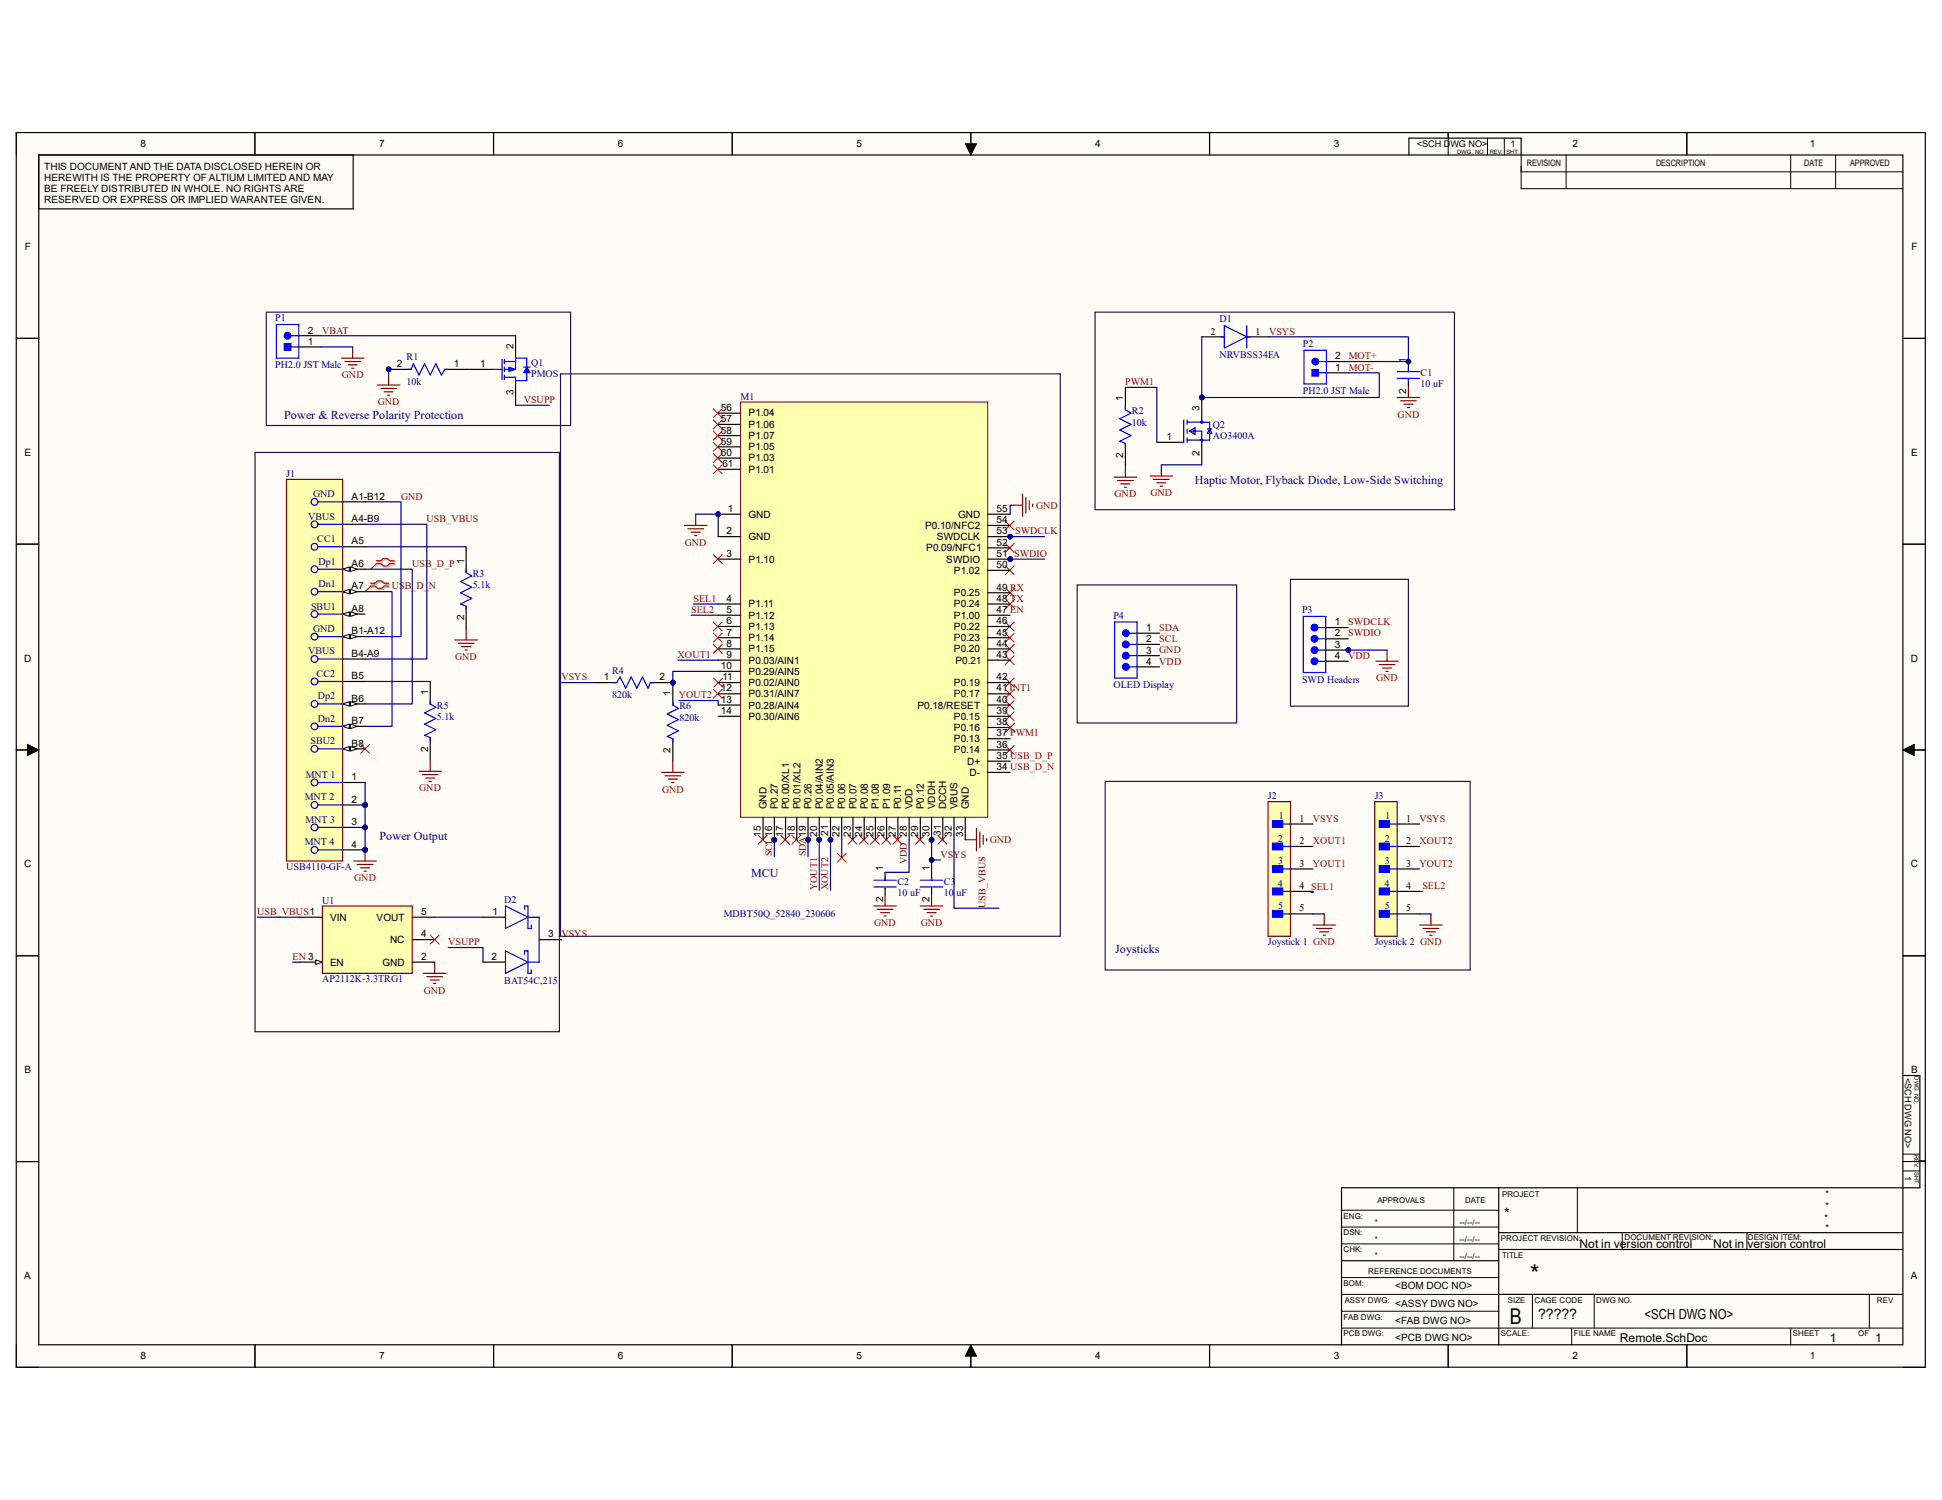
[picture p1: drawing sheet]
<svg xmlns="http://www.w3.org/2000/svg" width="279mm" height="216mm" viewBox="0 0 279 216" stroke-linecap="round" stroke-linejoin="round" font-family="sans-serif">
<defs><g id="words">
<text font-size="3.5" x="220.1" y="184.6">*</text>
<text font-size="3.1" x="217.2" y="190.5">B</text>
<g font-size="2">
<text x="216.4" y="175.3">*</text>
<text x="221.3" y="189.9">?????</text>
<text x="236.6" y="189.9">&lt;SCH DWG NO&gt;</text>
</g>
<g font-size="1.7" fill="#000080">
<text x="40.9" y="60.4">Power &amp; Reverse Polarity Protection</text>
<text x="171.9" y="69.7">Haptic Motor, Flyback Diode, Low-Side Switching</text>
<text x="54.6" y="120.9">Power Output</text>
<text x="108.1" y="126.3">MCU</text>
<text x="160.4" y="137.1">Joysticks</text>
</g>
<g font-size="1.7">
<text x="227.2" y="179.6">Not in version control</text>
<text x="246.5" y="179.6">Not in version control</text>
<text x="233" y="193.2">Remote.SchDoc</text>
<text x="263.3" y="193.2">1</text>
<text x="269.8" y="193.2">1</text>
</g>
<g font-size="1.4">
<text x="20.2" y="21.2">8</text>
<text x="54.6" y="21.2">7</text>
<text x="88.9" y="21.2">6</text>
<text x="123.2" y="21.2">5</text>
<text x="157.6" y="21.2">4</text>
<text x="191.9" y="21.2">3</text>
<text x="226.2" y="21.2">2</text>
<text x="260.4" y="21.2">1</text>
<text x="6.3" y="24.4">THIS DOCUMENT AND THE DATA DISCLOSED HEREIN OR</text>
<text x="6.3" y="26">HEREWITH IS THE PROPERTY OF ALTIUM LIMITED AND MAY</text>
<text x="6.3" y="27.6">BE FREELY DISTRIBUTED IN WHOLE. NO RIGHTS ARE</text>
<text x="6.3" y="29.3">RESERVED OR EXPRESS OR IMPLIED WARANTEE GIVEN.</text>
<text x="3.6" y="36">F</text>
<text x="275" y="36">F</text>
<text x="44.3" y="48">2</text>
<text x="44.3" y="49.6">1</text>
<text x="57.1" y="52.8">2</text>
<text x="65.3" y="52.8">1</text>
<text x="69.1" y="52.8">1</text>
<text x="73.9" y="50.2" transform="rotate(-90 73.9 50.2)">2</text>
<text x="174.2" y="48.2">2</text>
<text x="180.6" y="48.2">1</text>
<text x="192.1" y="51.7">2</text>
<text x="192.1" y="53.3">1</text>
<text x="202.3" y="52.2" transform="rotate(-90 202.3 52.2)">1</text>
<text x="73.9" y="56.8" transform="rotate(-90 73.9 56.8)">3</text>
<text x="103.7" y="59.1">56</text>
<text x="107.7" y="59.9">P1.04</text>
<text x="161.6" y="57.7" transform="rotate(-90 161.6 57.7)">1</text>
<text x="172.6" y="59.1" transform="rotate(-90 172.6 59.1)">3</text>
<text x="202.3" y="56.6" transform="rotate(-90 202.3 56.6)">2</text>
<text x="3.5" y="65.6">E</text>
<text x="103.7" y="65.6">60</text>
<text x="103.7" y="64">59</text>
<text x="103.7" y="62.4">58</text>
<text x="103.7" y="60.7">57</text>
<text x="107.7" y="64.8">P1.05</text>
<text x="107.7" y="63.2">P1.07</text>
<text x="107.7" y="61.6">P1.06</text>
<text x="161.6" y="65.9" transform="rotate(-90 161.6 65.9)">2</text>
<text x="167.8" y="63.4">1</text>
<text x="172.6" y="65.7" transform="rotate(-90 172.6 65.7)">2</text>
<text x="275" y="65.6">E</text>
<text x="50.6" y="71.9">A1-B12</text>
<text x="103.9" y="67.2">61</text>
<text x="107.7" y="66.4">P1.03</text>
<text x="107.7" y="68">P1.01</text>
<text x="50.6" y="75.1">A4-B9</text>
<text x="104.5" y="76.9">2</text>
<text x="104.7" y="73.7">1</text>
<text x="107.7" y="74.5">GND</text>
<text x="107.7" y="77.7">GND</text>
<text x="133.1" y="76.1">P0.10/NFC2</text>
<text x="134.8" y="77.7">SWDCLK</text>
<text x="137.8" y="74.5">GND</text>
<text x="143.4" y="76.9">53</text>
<text x="143.4" y="73.7">55</text>
<text x="143.4" y="75.3">54</text>
<text x="50.6" y="78.4">A5</text>
<text x="50.6" y="81.6">A6</text>
<text x="66.8" y="81.1" transform="rotate(-90 66.8 81.1)">1</text>
<text x="104.5" y="80.1">3</text>
<text x="107.7" y="81">P1.10</text>
<text x="133.3" y="79.3">P0.09/NFC1</text>
<text x="136.1" y="81">SWDIO</text>
<text x="137.2" y="82.6">P1.02</text>
<text x="143.4" y="81.8">50</text>
<text x="143.4" y="80.1">51 SWDIO</text>
<text x="143.4" y="78.5">52</text>
<text x="50.6" y="84.8">A7</text>
<text x="50.6" y="88.1">A8</text>
<text x="66.8" y="89.3" transform="rotate(-90 66.8 89.3)">2</text>
<text x="104.5" y="89.8">6</text>
<text x="104.5" y="88.2">5</text>
<text x="104.5" y="86.6">4</text>
<text x="107.7" y="89">P1.12</text>
<text x="107.7" y="87.4">P1.11</text>
<text x="137.2" y="87.4">P0.24</text>
<text x="137.2" y="89">P1.00</text>
<text x="137.2" y="85.8">P0.25</text>
<text x="143.4" y="86.6">48 TX</text>
<text x="143.4" y="88.2">47 EN</text>
<text x="143.4" y="85">49 RX</text>
<text x="143.4" y="89.8">46</text>
<text x="3.5" y="95.2">D</text>
<text x="50.6" y="91.3">B1-A12</text>
<text x="50.6" y="94.5">B4-A9</text>
<text x="104.5" y="93.1">8</text>
<text x="104.5" y="94.7">9</text>
<text x="104.5" y="91.5">7</text>
<text x="107.7" y="93.9">P1.15</text>
<text x="107.7" y="90.7">P1.13</text>
<text x="107.7" y="95.5">P0.03/AIN1</text>
<text x="107.7" y="92.3">P1.14</text>
<text x="137.2" y="92.3">P0.23</text>
<text x="137.2" y="90.7">P0.22</text>
<text x="137.2" y="93.9">P0.20</text>
<text x="137.5" y="95.5">P0.21</text>
<text x="143.4" y="91.5">45</text>
<text x="143.4" y="94.7">43</text>
<text x="143.4" y="93.1">44</text>
<text x="164.9" y="95.7">4</text>
<text x="164.9" y="94.1">3</text>
<text x="164.9" y="92.5">2</text>
<text x="164.9" y="90.8">1</text>
<text x="192" y="94.9">4</text>
<text x="192" y="93.3">3</text>
<text x="192" y="91.6">2</text>
<text x="192" y="90">1</text>
<text x="274.9" y="95.2">D</text>
<text x="50.6" y="97.7">B5</text>
<text x="50.6" y="101">B6</text>
<text x="61.6" y="100" transform="rotate(-90 61.6 100)">1</text>
<text x="86.9" y="97.9">1</text>
<text x="94.9" y="97.9">2</text>
<text x="96.5" y="100.2" transform="rotate(-90 96.5 100.2)">1</text>
<text x="103.7" y="99.5">12</text>
<text x="103.7" y="101.2">13</text>
<text x="103.7" y="96.3">10</text>
<text x="103.9" y="97.9">11</text>
<text x="107.7" y="100.4">P0.31/AIN7</text>
<text x="107.7" y="102">P0.28/AIN4</text>
<text x="107.7" y="97.1">P0.29/AIN5</text>
<text x="107.7" y="98.7">P0.02/AIN0</text>
<text x="132" y="102">P0.18/RESET</text>
<text x="137.2" y="100.4">P0.17</text>
<text x="137.2" y="98.7">P0.19</text>
<text x="143.4" y="99.5">41 INT1</text>
<text x="143.4" y="101.2">40</text>
<text x="143.4" y="97.9">42</text>
<text x="50.6" y="104.2">B7</text>
<text x="50.6" y="107.5">B8</text>
<text x="103.7" y="102.8">14</text>
<text x="107.7" y="103.6">P0.30/AIN6</text>
<text x="137.2" y="105.2">P0.16</text>
<text x="137.2" y="106.8">P0.13</text>
<text x="137.2" y="103.6">P0.15</text>
<text x="143.4" y="104.4">38</text>
<text x="143.4" y="107.6">36</text>
<text x="143.4" y="106">37 PWM1</text>
<text x="143.4" y="102.8">39</text>
<text x="50.6" y="112.3">1</text>
<text x="61.6" y="108.2" transform="rotate(-90 61.6 108.2)">2</text>
<text x="96.5" y="108.3" transform="rotate(-90 96.5 108.3)">2</text>
<text x="137.2" y="108.4">P0.14</text>
<text x="139.1" y="110.1">D+</text>
<text x="139.5" y="111.7">D-</text>
<text x="143.4" y="110.9">34 USB_D_N</text>
<text x="143.4" y="109.2">35 USB_D_P</text>
<text x="50.6" y="115.5">2</text>
<text x="50.6" y="118.8">3</text>
<text x="110.3" y="116.5" transform="rotate(-90 110.3 116.5)">GND</text>
<text x="111.9" y="116.5" transform="rotate(-90 111.9 116.5)">P0.27</text>
<text x="113.5" y="116.5" transform="rotate(-90 113.5 116.5)">P0.00/XL1</text>
<text x="115.1" y="116.5" transform="rotate(-90 115.1 116.5)">P0.01/XL2</text>
<text x="116.8" y="116.5" transform="rotate(-90 116.8 116.5)">P0.26</text>
<text x="118.4" y="116.5" transform="rotate(-90 118.4 116.5)">P0.04/AIN2</text>
<text x="120" y="116.5" transform="rotate(-90 120 116.5)">P0.05/AIN3</text>
<text x="121.6" y="116.5" transform="rotate(-90 121.6 116.5)">P0.06</text>
<text x="123.2" y="116.5" transform="rotate(-90 123.2 116.5)">P0.07</text>
<text x="124.8" y="116.5" transform="rotate(-90 124.8 116.5)">P0.08</text>
<text x="126.5" y="116.5" transform="rotate(-90 126.5 116.5)">P1.08</text>
<text x="128.1" y="116.5" transform="rotate(-90 128.1 116.5)">P1.09</text>
<text x="129.7" y="116.5" transform="rotate(-90 129.7 116.5)">P0.11</text>
<text x="131.3" y="116.5" transform="rotate(-90 131.3 116.5)">VDD</text>
<text x="132.9" y="116.5" transform="rotate(-90 132.9 116.5)">P0.12</text>
<text x="134.5" y="116.5" transform="rotate(-90 134.5 116.5)">VDDH</text>
<text x="136.1" y="116.5" transform="rotate(-90 136.1 116.5)">DCCH</text>
<text x="137.8" y="116.5" transform="rotate(-90 137.8 116.5)">VBUS</text>
<text x="139.4" y="116.5" transform="rotate(-90 139.4 116.5)">GND</text>
<text x="186.9" y="118.3">1</text>
<text x="202.3" y="118.3">1</text>
<text x="3.5" y="124.8">C</text>
<text x="50.6" y="122">4</text>
<text x="109.5" y="120.5" transform="rotate(-90 109.5 120.5)">15</text>
<text x="112.7" y="120.5" transform="rotate(-90 112.7 120.5)">17</text>
<text x="114.3" y="120.5" transform="rotate(-90 114.3 120.5)">18</text>
<text x="117.6" y="120.5" transform="rotate(-90 117.6 120.5)">20</text>
<text x="119.2" y="120.3" transform="rotate(-90 119.2 120.3)">21</text>
<text x="120.8" y="120.5" transform="rotate(-90 120.8 120.5)">22</text>
<text x="122.4" y="120.5" transform="rotate(-90 122.4 120.5)">23</text>
<text x="124" y="120.5" transform="rotate(-90 124 120.5)">24</text>
<text x="125.6" y="120.5" transform="rotate(-90 125.6 120.5)">25</text>
<text x="127" y="125.4" transform="rotate(-90 127 125.4)">1</text>
<text x="127.3" y="120.5" transform="rotate(-90 127.3 120.5)">26</text>
<text x="128.9" y="120.5" transform="rotate(-90 128.9 120.5)">27</text>
<text x="132.1" y="120.5" transform="rotate(-90 132.1 120.5)">29</text>
<text x="133.7" y="125.4" transform="rotate(-90 133.7 125.4)">1</text>
<text x="133.7" y="120.5" transform="rotate(-90 133.7 120.5)">30</text>
<text x="135.3" y="120.3" transform="rotate(-90 135.3 120.3)">31</text>
<text x="137" y="120.5" transform="rotate(-90 137 120.5)">32</text>
<text x="138.6" y="120.5" transform="rotate(-90 138.6 120.5)">33</text>
<text x="186.9" y="121.5">2</text>
<text x="186.9" y="124.8">3</text>
<text x="202.3" y="121.5">2</text>
<text x="202.3" y="124.8">3</text>
<text x="274.9" y="124.8">C</text>
<text x="60.6" y="131.7">5</text>
<text x="70.9" y="131.7">1</text>
<text x="127" y="129.8" transform="rotate(-90 127 129.8)">2</text>
<text x="133.7" y="129.8" transform="rotate(-90 133.7 129.8)">2</text>
<text x="186.9" y="128">4 SEL1</text>
<text x="186.9" y="131.2">5</text>
<text x="202.3" y="128">4</text>
<text x="202.3" y="131.2">5</text>
<text x="47.5" y="132.5">VIN</text>
<text x="54.2" y="132.5">VOUT</text>
<text x="56.1" y="135.7">NC</text>
<text x="60.6" y="134.9">4</text>
<text x="78.9" y="134.9">3</text>
<text x="47.5" y="139">EN</text>
<text x="55" y="139">GND</text>
<text x="60.6" y="138.2">2</text>
<text x="70.7" y="138.2">2</text>
<text x="3.5" y="154.5">B</text>
<text x="275" y="154.5">B</text>
<text x="3.5" y="184.1">A</text>
<text x="200.7" y="185.5">&lt;BOM DOC NO&gt;</text>
<text x="274.9" y="184.1">A</text>
<text x="200.7" y="190.5">&lt;FAB DWG NO&gt;</text>
<text x="200.7" y="188.1">&lt;ASSY DWG NO&gt;</text>
<text x="20.2" y="195.7">8</text>
<text x="54.6" y="195.7">7</text>
<text x="88.9" y="195.7">6</text>
<text x="123.2" y="195.7">5</text>
<text x="157.6" y="195.7">4</text>
<text x="191.9" y="195.7">3</text>
<text x="200.7" y="193">&lt;PCB DWG NO&gt;</text>
<text x="226.2" y="195.7">2</text>
<text x="260.4" y="195.7">1</text>
</g>
<g font-size="1.4" fill="#000080">
<text x="39.6" y="46.2">P1</text>
<text x="175.5" y="46.4">D1</text>
<text x="39.6" y="53">PH2.0 JST Male</text>
<text x="58.5" y="51.9">R1</text>
<text x="76.4" y="52.7">Q1</text>
<text x="175.5" y="51.6">NRVBSS34FA</text>
<text x="187.5" y="50">P2</text>
<text x="58.5" y="55.4">10k</text>
<text x="76.4" y="54.3">PMOS</text>
<text x="106.6" y="57.5">M1</text>
<text x="162.9" y="59.6">R2</text>
<text x="187.5" y="56.7">PH2.0 JST Male</text>
<text x="204.4" y="54.1">C1</text>
<text x="204.4" y="55.8">10 uF</text>
<text x="162.9" y="61.3">10k</text>
<text x="174.5" y="61.6">Q2</text>
<text x="174.5" y="63.2">AO3400A</text>
<text x="41.2" y="68.7">J1</text>
<text x="45" y="71.6">GND</text>
<text x="44.3" y="74.8">VBUS</text>
<text x="45.6" y="78.1">CC1</text>
<text x="45.8" y="81.3">Dp1</text>
<text x="68" y="83.1">R3</text>
<text x="44.7" y="87.8">SBU1</text>
<text x="45.8" y="84.5">Dn1</text>
<text x="68" y="84.7">5.1k</text>
<text x="160.2" y="89">P4</text>
<text x="187.3" y="88.2">P3</text>
<text x="44.3" y="94.2">VBUS</text>
<text x="45" y="91">GND</text>
<text x="45.6" y="97.5">CC2</text>
<text x="45.7" y="100.7">Dp2</text>
<text x="62.9" y="102">R5</text>
<text x="88.1" y="96.9">R4</text>
<text x="88.1" y="100.5">820k</text>
<text x="160.2" y="99.1">OLED Display</text>
<text x="187.3" y="98.3">SWD Headers</text>
<text x="44.7" y="107.1">SBU2</text>
<text x="45.7" y="103.9">Dn2</text>
<text x="62.9" y="103.6">5.1k</text>
<text x="97.7" y="102.1">R6</text>
<text x="97.7" y="103.7">820k</text>
<text x="44" y="112">MNT 1</text>
<text x="43.9" y="115.2">MNT 2</text>
<text x="43.9" y="118.4">MNT 3</text>
<text x="182.4" y="115.1">J2</text>
<text x="184" y="117.9">1</text>
<text x="197.8" y="115.1">J3</text>
<text x="199.3" y="117.9">1</text>
<text x="41.2" y="125.2">USB4110-GF-A</text>
<text x="43.9" y="121.7">MNT 4</text>
<text x="183.9" y="121.2">2</text>
<text x="183.9" y="124.4">3</text>
<text x="199.2" y="121.2">2</text>
<text x="199.3" y="124.4">3</text>
<text x="46.4" y="130.1">U1</text>
<text x="72.6" y="129.9">D2</text>
<text x="104.1" y="132">MDBT50Q_52840_230606</text>
<text x="129.1" y="127.3">C2</text>
<text x="129.1" y="128.9">10 uF</text>
<text x="135.8" y="127.3">C3</text>
<text x="135.8" y="128.9">10 uF</text>
<text x="183.9" y="127.6">4</text>
<text x="183.9" y="130.9">5</text>
<text x="199.2" y="127.6">4</text>
<text x="199.2" y="130.9">5</text>
<text x="182.4" y="136.1">Joystick 1 GND</text>
<text x="197.8" y="136.1">Joystick 2 GND</text>
<text x="46.4" y="141.4">AP2112K-3.3TRG1</text>
<text x="72.6" y="141.6">BAT54C,215</text>
</g>
<g font-size="1.4" fill="#800000">
<text x="46.4" y="48">VBAT</text>
<text x="182.6" y="48.2">VSYS</text>
<text x="194.1" y="51.7">MOT+</text>
<text x="194.1" y="53.3">MOT-</text>
<text x="49.2" y="54.4">GND</text>
<text x="54.4" y="58.3">GND</text>
<text x="75.4" y="58">VSUPP</text>
<text x="161.9" y="55.4">PWM1</text>
<text x="201.1" y="60.1">GND</text>
<text x="57.7" y="71.9">GND</text>
<text x="160.4" y="71.6">GND</text>
<text x="165.5" y="71.4">GND</text>
<text x="61.4" y="75.1">USB_VBUS</text>
<text x="146" y="76.9">SWDCLK</text>
<text x="149.1" y="73.2">GND</text>
<text x="59.3" y="81.6">USB_D_P</text>
<text x="98.5" y="78.5">GND</text>
<text x="56.4" y="84.8">USB_D_N</text>
<text x="99.4" y="88.2">SEL2</text>
<text x="99.8" y="86.6">SEL1</text>
<text x="65.5" y="95">GND</text>
<text x="97.5" y="94.7">XOUT1</text>
<text x="166.8" y="90.8">SDA</text>
<text x="166.8" y="92.4">SCL</text>
<text x="166.8" y="94">GND</text>
<text x="166.8" y="95.7">VDD</text>
<text x="194" y="90">SWDCLK</text>
<text x="194" y="91.6">SWDIO</text>
<text x="194" y="94.9">VDD</text>
<text x="80.8" y="97.9">VSYS</text>
<text x="97.7" y="100.5">YOUT2</text>
<text x="198" y="98.1">GND</text>
<text x="60.3" y="113.9">GND</text>
<text x="95.2" y="114.1">GND</text>
<text x="188.9" y="118.3">VSYS</text>
<text x="204.2" y="118.3">VSYS</text>
<text x="111.1" y="123.3" transform="rotate(-90 111.1 123.3)">SCL16</text>
<text x="116" y="123.3" transform="rotate(-90 116 123.3)">SDA19</text>
<text x="130.5" y="124.4" transform="rotate(-90 130.5 124.4)">VDD 28</text>
<text x="135.3" y="123.4">VSYS</text>
<text x="142.4" y="121.4">GND</text>
<text x="188.9" y="121.5">XOUT1</text>
<text x="188.9" y="124.8">YOUT1</text>
<text x="204.2" y="121.5">XOUT2</text>
<text x="204.2" y="124.8">YOUT2</text>
<text x="37" y="131.7">USB_VBUS1</text>
<text x="51" y="126.8">GND</text>
<text x="117.6" y="128.1" transform="rotate(-90 117.6 128.1)">YOUT1</text>
<text x="119.2" y="128.1" transform="rotate(-90 119.2 128.1)">XOUT2</text>
<text x="141.8" y="130.7" transform="rotate(-90 141.8 130.7)">USB_VBUS</text>
<text x="204.6" y="128">SEL2</text>
<text x="64.5" y="136.1">VSUPP</text>
<text x="80.8" y="134.9">VSYS</text>
<text x="125.8" y="133.3">GND</text>
<text x="132.5" y="133.3">GND</text>
<text x="42.1" y="138.1">EN 3</text>
<text x="61" y="143">GND</text>
</g>
<g font-size="1.3">
<text x="203.8" y="21.2">&lt;SCH DWG NO&gt;</text>
<text x="217.3" y="21.2">1</text>
<text x="219.7" y="24">REVISION</text>
<text x="238.3" y="24">DESCRIPTION</text>
<text x="259.6" y="24">DATE</text>
<text x="266.2" y="24">APPROVED</text>
<text x="274.1" y="155.1" transform="rotate(90 274.1 155.1)">&lt;SCH DWG NO&gt;</text>
<text x="262.6" y="172.3">*</text>
<text x="262.6" y="174">*</text>
<text x="274.1" y="169.2" transform="rotate(90 274.1 169.2)">1</text>
<text x="262.5" y="175.7">*</text>
<text x="262.6" y="177.1">*</text>
</g>
<g font-size="1.1">
<text x="198.2" y="173.1">APPROVALS</text>
<text x="210.8" y="173.1">DATE</text>
<text x="216.1" y="172.3">PROJECT</text>
<text x="193.3" y="175.4">ENG:</text>
<text x="193.3" y="177.8">DSN:</text>
<text x="197.8" y="176.4">*</text>
<text x="197.8" y="178.8">*</text>
<text x="210" y="176.4">--/--/--</text>
<text x="210" y="178.8">--/--/--</text>
<text x="215.9" y="178.6">PROJECT REVISION:</text>
<text x="233.7" y="178.5">DOCUMENT REVISION:</text>
<text x="251.5" y="178.5">DESIGN ITEM:</text>
<text x="193.3" y="180.3">CHK:</text>
<text x="193.3" y="185.1">BOM:</text>
<text x="196.8" y="183.3">REFERENCE DOCUMENTS</text>
<text x="197.8" y="181.1">*</text>
<text x="210" y="181.2">--/--/--</text>
<text x="216.1" y="181.1">TITLE</text>
<text x="193.3" y="189.9">FAB DWG:</text>
<text x="193.5" y="187.5">ASSY DWG:</text>
<text x="216.9" y="187.5">SIZE</text>
<text x="220.8" y="187.5">CAGE CODE</text>
<text x="229.7" y="187.5">DWG NO.</text>
<text x="270" y="187.5">REV</text>
<text x="193.3" y="192.4">PCB DWG:</text>
<text x="215.9" y="192.4">SCALE:</text>
<text x="226.4" y="192.4">FILE NAME</text>
<text x="257.9" y="192.4">SHEET</text>
<text x="267.3" y="192.4">OF</text>
</g>
<g font-size=".8">
<text x="209.6" y="22.1">DWG. NO.</text>
<text x="214.3" y="22.1">REV. SHT.</text>
<text x="275.4" y="154.9" transform="rotate(90 275.4 154.9)">DWG. NO.</text>
<text x="275.4" y="166.3" transform="rotate(90 275.4 166.3)">REV. SHT.</text>
</g>
</g></defs>
<g fill="#fffcf8">
<path d="M2.3 19.1h274.7v177.7h-274.7z" fill-rule="evenodd"/>
<path d="M5.6 22.3h268.2v171.3h-268.2z" fill-rule="evenodd"/>
</g>
<g fill="none" stroke="#000" stroke-width=".14">
<path d="M2.3 19.1v3.2M36.7 19.1v3.2M71 19.1v3.2M105.3 19.1v3.2M139.7 19.1v3.2M174 19.1v3.2M208.4 19.1v3.2M214 19.9v2.4M216.4 19.9v2.4M242.7 19.1v3.2M138.9 20.7h1.6l-.8 1.6zM218.9 22.3v4.9h54.9"/>
<path d="M218.9 24.7h54.9M225.3 22.3v4.9M257.6 22.3v4.9M264.1 22.3v4.9M2.3 48.7h3.3M273.8 48.7h3.2M2.3 78.3h3.3M273.8 78.3h3.2M2.3 107.9h3.3M4 107.1l1.6 .8-1.6 .8zM273.8 107.9l1.6-.8v1.7zM273.8 107.9h3.2"/>
<path d="M2.3 137.6h3.3M273.8 137.6h3.2M2.3 167.2h3.3M193 176.6h22.6M193 174.2h22.6M193 179h22.6M209.2 171v10.5M226.9 171v6.4M233.4 177.4v2.4M251.3 177.4v2.4M273.8 167.2h3.2M273.8 168.5h2.4"/>
<path d="M273.8 166.1h2.4M2.3 193.6v3.2h3.3M36.7 193.6v3.2M71 193.6v3.2M105.3 193.6v3.2M139.7 193.6l.8 1.6h-1.6zM139.7 193.6v3.2M174 193.6v3.2M193 191.2h80.8M193 186.3h22.6M193 183.9h22.6M193 188.7h22.6"/>
<path d="M208.4 193.6v3.2M220.5 186.3v4.9M226.1 191.2v2.4M229.4 186.3v4.9M242.7 193.6v3.2M257.6 191.2v2.4M268.9 186.3v4.9M273.8 196.8h3.2"/>
</g>
<g fill="none" stroke="#000" stroke-width=".17">
<path d="M2.3 19.1h274.7v177.7h-274.7zM36.7 19.1v3.2M71 19.1v3.2M105.3 19.1v3.2M139.7 19.1v3.2M174 19.1v3.2M208.4 19.1v.8M242.7 19.1v3.2M5.6 22.3h268.2v171.3h-268.2zM50.8 22.3v7.8h-45.2M202.7 22.3v-2.4h16.2v2.4M2.3 48.7h3.3"/>
<path d="M273.8 48.7h3.2M2.3 78.3h3.3M273.8 78.3h3.2M2.3 107.9h3.3M273.8 107.9h3.2M2.3 137.6h3.3M273.8 137.6h3.2M273.8 154.8h2.4v16.2h-83.2v22.6M2.3 167.2h3.3M215.6 177.4h58.2M215.6 171v22.6M215.6 179.8h58.2"/>
<path d="M276.2 167.1h.8M36.7 193.6v3.2M71 193.6v3.2M105.3 193.6v3.2M139.7 193.6v3.2M174 193.6v3.2M193 181.5h22.6M208.4 193.6v3.2M215.6 186.3h58.2M242.7 193.6v3.2"/>
</g>
<path d="M138.9 20.7h1.6l-.8 1.6zM4 107.1l1.6 .8-1.6 .8zM273.8 107.9l1.6-.8v1.7zM139.7 193.6l.8 1.6h-1.6z" fill="#000"/>
<path d="M182.4 115.4h3.3v19.4h-3.3z" fill-rule="evenodd" fill="#ffffb0"/>
<path d="M182.4 115.4h3.3v19.4h-3.3z" fill="none" stroke="#800000" stroke-width=".17"/>
<path d="M183.1 118.1h1.4v1h-1.4z" fill-rule="evenodd" fill="#00f"/>
<path d="M183.1 118.1h1.4v1h-1.4zM184.5 118.6h1.2" fill="none" stroke="#00f" stroke-width=".17"/>
<path d="M183.1 121.4h1.4v.9h-1.4z" fill-rule="evenodd" fill="#00f"/>
<path d="M183.1 121.4h1.4v.9h-1.4zM184.5 121.8h1.2" fill="none" stroke="#00f" stroke-width=".17"/>
<path d="M183.1 124.6h1.4v1h-1.4z" fill-rule="evenodd" fill="#00f"/>
<path d="M183.1 124.6h1.4v1h-1.4zM184.5 125.1h1.2" fill="none" stroke="#00f" stroke-width=".17"/>
<path d="M183.1 127.8h1.4v1h-1.4z" fill-rule="evenodd" fill="#00f"/>
<path d="M183.1 127.8h1.4v1h-1.4zM184.5 128.3h1.2" fill="none" stroke="#00f" stroke-width=".17"/>
<path d="M183.1 131.1h1.4v.9h-1.4z" fill-rule="evenodd" fill="#00f"/>
<path d="M125.7 126.7h3.3M125.7 127.7h3.3M127.3 126.2v.5M127.3 127.8v.2M132.4 126.7h3.2M132.4 127.7h3.2M134 126.2v.5M134 127.8v.2M183.1 131.1h1.4v.9h-1.4zM184.5 131.5h1.2" fill="none" stroke="#00f" stroke-width=".17"/>
<path d="M185.7 118.6h3.2M127.3 125.6v1.1M127.3 127.8v1M134 125.6v1.1M134 127.8v1M185.7 121.8h3.2M185.7 125.1h3.2M185.7 128.3h3.2M185.7 131.5h3.2" fill="none" stroke="#000" stroke-width=".17"/>
<g fill="none" stroke="#800000" stroke-width=".17">
<path d="M98.5 75.6h3.2M99 76.1h2.2M99.4 76.6h1.3M99.9 77.1h.4M100.1 74v1.6M140.5 119.3v3.2M141 119.7v2.3M125.7 130.4h3.3M126.2 130.9h2.3M126.7 131.4h1.3M127.2 131.9h.3M127.3 128.8v1.6"/>
<path d="M132.4 130.4h3.2M132.9 130.9h2.3M133.4 131.4h1.3M133.9 131.9h.3M134 128.8v1.6M138.9 120.9h1.6M141.5 120.2v1.3M141.9 120.7v.3"/>
</g>
<circle cx="96.8" cy="98.2" r=".33" fill="#000080"/>
<circle cx="96.8" cy="98.2" r=".33" fill="none" stroke="#000080" stroke-width=".14"/>
<path d="M96.8 98.3v3.2" fill="none" stroke="#000" stroke-width=".17"/>
<circle cx="96.8" cy="98.2" r=".33" fill="#000080"/>
<circle cx="96.8" cy="98.2" r=".33" fill="none" stroke="#000080" stroke-width=".14"/>
<path d="M96.8 106.3v3.3" fill="none" stroke="#000" stroke-width=".17"/>
<path d="M96.8 101v.5l.8 .5-1.6 .8 1.6 .8-1.6 .8 1.6 .8-1.6 .8 .8 .3v.5" fill="none" stroke="#00f" stroke-width=".17"/>
<circle cx="96.8" cy="98.2" r=".33" fill="#000080"/>
<circle cx="96.8" cy="98.2" r=".33" fill="none" stroke="#000080" stroke-width=".14"/>
<path d="M85.5 98.3h3.2M93.6 98.3h3.2" fill="none" stroke="#000" stroke-width=".17"/>
<circle cx="96.8" cy="98.2" r=".33" fill="#000080"/>
<circle cx="96.8" cy="98.2" r=".33" fill="none" stroke="#000080" stroke-width=".14"/>
<path d="M88.2 98.3h.5l.5-.9 .8 1.7 .8-1.7 .8 1.7 .8-1.7 .8 1.7 .4-.8h.4" fill="none" stroke="#00f" stroke-width=".17"/>
<path d="M95.2 111.2h3.2M95.7 111.7h2.2M96.1 112.1h1.3M96.6 112.6h.4M96.8 109.6v1.6" fill="none" stroke="#800000" stroke-width=".17"/>
<g fill="none" stroke="#f00" stroke-width=".14">
<path d="M102.6 58.8l1.3 1.3M103.9 58.8l-1.3 1.3M102.6 60.4l1.3 1.3M102.6 63.7l1.3 1.3M102.6 62.1l1.3 1.2M102.6 65.3l1.3 1.3M102.6 66.9l1.3 1.3M102.6 79.8l1.3 1.3M103.9 60.4l-1.3 1.3M103.9 63.7l-1.3 1.3M103.9 62.1l-1.3 1.2M103.9 65.3l-1.3 1.3"/>
<path d="M103.9 66.9l-1.3 1.3M103.9 79.8l-1.3 1.3M144.6 78.2l1.3 1.3M144.6 75l1.3 1.3M145.9 78.2l-1.3 1.3M145.9 75l-1.3 1.3M102.6 89.5l1.3 1.3M102.6 91.1l1.3 1.3M102.6 92.8l1.3 1.2M102.6 99.2l1.3 1.3M103.9 89.5l-1.3 1.3M103.9 91.1l-1.3 1.3"/>
<path d="M103.9 92.8l-1.3 1.2M103.9 99.2l-1.3 1.3M144.6 81.4l1.3 1.3M145.9 81.4l-1.3 1.3M144.6 100.8l1.3 1.3M145.9 100.8l-1.3 1.3M109.1 120.2l1.3 1.3M110.4 120.2l-1.3 1.3M112.3 120.2l1.3 1.3M113.6 120.2l-1.3 1.3M113.9 120.2l1.3 1.3M115.2 120.2l-1.3 1.3"/>
<path d="M122 120.2l1.3 1.3M123.3 120.2l-1.3 1.3M123.6 120.2l1.3 1.3M124.9 120.2l-1.3 1.3M125.2 120.2l1.3 1.3M126.5 120.2l-1.3 1.3M126.9 120.2l1.2 1.3M128.1 120.2l-1.2 1.3M128.5 120.2l1.3 1.3M129.8 120.2l-1.3 1.3M131.7 120.2l1.3 1.3M133 120.2l-1.3 1.3"/>
<path d="M134.9 120.2l1.3 1.3M136.2 120.2l-1.3 1.3"/>
</g>
<circle cx="41.4" cy="48.3" r=".48" fill="#00f"/>
<g fill="none" stroke="#00f" stroke-width=".17">
<path d="M41.9 48.3h1.1M41.9 49.9h1.1"/>
<circle cx="41.4" cy="48.3" r=".48"/>
</g>
<path d="M43 48.3h3.2M43 49.9h3.2" fill="none" stroke="#000" stroke-width=".17"/>
<path d="M40.9 49.5h1v.9h-1z" fill-rule="evenodd" fill="#00f"/>
<path d="M40.9 49.5h1v.9h-1z" fill="none" stroke="#00f" stroke-width=".14"/>
<path d="M39.8 46.7h3.2v4.9h-3.2zM70.9 53.2h1.3M72.2 51.7v2.9M72.6 54.3h1.6M72.6 52h1.6M72.6 51.7v.7M72.6 52.8v.7M72.6 54v.6M74.2 51.6v1.6h-1.6" fill="none" stroke="#00f" stroke-width=".17"/>
<path d="M67.7 53.2h3.2M74.2 48.3v3.3M74.2 54.8v3.2" fill="none" stroke="#000" stroke-width=".17"/>
<path d="M73.2 52.8l1 .4-1 .3z" fill="#00f"/>
<path d="M73.2 52.8l1 .4-1 .3z" fill="none" stroke="#00f" stroke-width=".14"/>
<path d="M74.2 51.6h1.6v1.2M75.3 52.8h1M75.8 53.7v1.1h-1.6v-.5" fill="none" stroke="#00f" stroke-width=".17"/>
<path d="M75.8 52.8l.5 .9h-1z" fill="#00f"/>
<path d="M75.8 52.8l.5 .9h-1z" fill="none" stroke="#00f" stroke-width=".14"/>
<path d="M49.1 51.6h3.3M49.6 52h2.3M50.1 52.5h1.3M50.6 53h.3M50.7 49.9v1.7M54.3 55.4h3.2M54.8 55.9h2.2M55.3 56.4h1.3M55.8 56.9h.3M55.9 53.8v1.6" fill="none" stroke="#800000" stroke-width=".17"/>
<path d="M38.3 44.9h43.8v16.3h-43.8z" fill="none" stroke="#20124d" stroke-width=".17"/>
<circle cx="55.9" cy="53.2" r=".33" fill="#000080"/>
<circle cx="55.9" cy="53.2" r=".33" fill="none" stroke="#000080" stroke-width=".14"/>
<path d="M55.9 53.2h3.3M64 53.2h3.2" fill="none" stroke="#000" stroke-width=".17"/>
<circle cx="55.9" cy="53.2" r=".33" fill="#000080"/>
<circle cx="55.9" cy="53.2" r=".33" fill="none" stroke="#000080" stroke-width=".14"/>
<path d="M58.7 53.2h.5l.3-.8 .8 1.6 .8-1.6 .8 1.6 .8-1.6 .8 1.6 .5-.8h.5" fill="none" stroke="#00f" stroke-width=".17"/>
<path d="M198 95.2h3.2M198.4 95.7h2.3M198.9 96.1h1.3M199.4 96.6h.3M199.6 93.6v1.6M188.9 133.1h3.2M189.4 133.6h2.2M189.9 134.1h1.3M190.4 134.6h.3M190.5 131.5v1.6" fill="none" stroke="#800000" stroke-width=".17"/>
<path d="M185.7 83.4h16.9v18.2h-16.9z" fill="none" stroke="#20124d" stroke-width=".17"/>
<path d="M197.8 115.4h3.2v19.4h-3.2z" fill-rule="evenodd" fill="#ffffb0"/>
<path d="M197.8 115.4h3.2v19.4h-3.2z" fill="none" stroke="#800000" stroke-width=".17"/>
<path d="M198.4 118.1h1.5v1h-1.5z" fill-rule="evenodd" fill="#00f"/>
<path d="M198.4 118.1h1.5v1h-1.5zM199.9 118.6h1.1" fill="none" stroke="#00f" stroke-width=".17"/>
<path d="M198.4 121.4h1.5v.9h-1.5z" fill-rule="evenodd" fill="#00f"/>
<path d="M198.4 121.4h1.5v.9h-1.5zM199.9 121.8h1.1" fill="none" stroke="#00f" stroke-width=".17"/>
<path d="M198.4 124.6h1.5v1h-1.5z" fill-rule="evenodd" fill="#00f"/>
<path d="M198.4 124.6h1.5v1h-1.5zM199.9 125.1h1.1" fill="none" stroke="#00f" stroke-width=".17"/>
<path d="M198.4 127.8h1.5v1h-1.5z" fill-rule="evenodd" fill="#00f"/>
<path d="M198.4 127.8h1.5v1h-1.5zM199.9 128.3h1.1" fill="none" stroke="#00f" stroke-width=".17"/>
<path d="M198.4 131.1h1.5v.9h-1.5z" fill-rule="evenodd" fill="#00f"/>
<path d="M198.4 131.1h1.5v.9h-1.5zM199.9 131.5h1.1" fill="none" stroke="#00f" stroke-width=".17"/>
<path d="M201 118.6h3.2M201 121.8h3.2M201 125.1h3.2M201 128.3h3.2M201 131.5h3.2" fill="none" stroke="#000" stroke-width=".17"/>
<path d="M204.2 133.1h3.3M204.7 133.6h2.3M205.2 134.1h1.3M205.7 134.6h.3M205.9 131.5v1.6" fill="none" stroke="#800000" stroke-width=".17"/>
<circle cx="172.9" cy="57.2" r=".33" fill="#000080"/>
<circle cx="172.9" cy="57.2" r=".33" fill="none" stroke="#000080" stroke-width=".14"/>
<g fill="none" stroke="#00f" stroke-width=".17">
<path d="M170.3 60.4v3.3h-.6M170.8 60.4v.7M170.8 61.7v.7M170.8 63v.7M171.1 62.1l.8-.5v.9zM171.3 62.1h1.6v1.6M171.8 61.9v.5M172.9 60.8h1.1v2.6l-3.2-.1M172.9 60.4v.4h-2.1M173.7 61.7h.7M174 61.7l.4 .7h-.7z"/>
<circle cx="172.9" cy="63.3" r=".16"/>
<circle cx="172.9" cy="60.8" r=".16"/>
</g>
<path d="M172.9 57.2v3.2M166.4 63.7h3.3M172.9 63.7v3.2" fill="none" stroke="#000" stroke-width=".17"/>
<circle cx="172.9" cy="57.2" r=".33" fill="#000080"/>
<circle cx="172.9" cy="57.2" r=".33" fill="none" stroke="#000080" stroke-width=".14"/>
<circle cx="189.2" cy="52" r=".48" fill="#00f"/>
<g fill="none" stroke="#00f" stroke-width=".17">
<path d="M189.7 52h1.1M189.7 53.7h1.1"/>
<circle cx="189.2" cy="52" r=".48"/>
</g>
<path d="M190.8 52h3.3M190.8 53.7h3.3" fill="none" stroke="#000" stroke-width=".17"/>
<path d="M188.7 53.2h1v.9h-1z" fill-rule="evenodd" fill="#00f"/>
<path d="M188.7 53.2h1v.9h-1z" fill="none" stroke="#00f" stroke-width=".14"/>
<path d="M161.9 58.5v.5l.8 .5-1.6 .8 1.6 .8-1.6 .8 1.6 .8-1.6 .8 .8 .3v.5M175.7 48.5h.4M176.1 46.9l3.3 1.6-3.3 1.6zM179.4 46.9v3.2M179.4 48.5h.5M187.6 50.4h3.2v4.9h-3.2zM201 53.5h3.2M201 54.5h3.2M202.6 53v.5M202.6 54.6v.2" fill="none" stroke="#00f" stroke-width=".17"/>
<g fill="none" stroke="#800000" stroke-width=".17">
<path d="M201 57.2h3.2M201.5 57.7h2.3M202 58.2h1.3M202.5 58.7h.3M202.6 55.6v1.6M160.3 68.7h3.2M160.8 69.2h2.2M161.3 69.6h1.3M161.8 70.1h.3M161.9 67.1v1.6M165.5 68.5h3.2M166 69h2.2"/>
<path d="M166.4 69.5h1.3M166.9 70h.3M167.1 66.9v1.6"/>
</g>
<path d="M161.9 55.8v3.2M172.9 48.5h3.2M179.4 48.5h3.2M202.6 52.4v1.1M202.6 54.6v1M161.9 63.8v3.3" fill="none" stroke="#000" stroke-width=".17"/>
<path d="M157.6 44.9h51.7v28.5h-51.7z" fill="none" stroke="#20124d" stroke-width=".17"/>
<path d="M53.3 84.4l-.8 .8M54.1 81.1l-.8 .8M51.9 107.1l1.3 1.3M53.2 107.1l-1.3 1.3" fill="none" stroke="#f00" stroke-width=".14"/>
<path d="M53.5 84.1h.6l.4-.3h.6l.3 .3h.7M53.5 84.5h.6l.4 .3h.6l.3-.3h.7M54.3 80.9h.6l.4-.3h.6l.3 .3h.7M54.3 81.3h.6l.4 .3h.6l.3-.3h.7" fill="none" stroke="#d0a19e" stroke-width=".17"/>
<path d="M53.5 84.5l-1 .7M54.3 81.3l-1 .6" fill="none" stroke="#d0a19e" stroke-width=".14"/>
<path d="M53.3 83.9h.7l.3-.3h.6l.4 .3h.6M53.3 84.4h.7l.3 .3h.6l.4-.3h.6M54.1 80.7h.7l.3-.3h.7l.3 .3h.6M54.1 81.1h.7l.3 .3h.7l.3-.3h.6" fill="none" stroke="#f00" stroke-width=".17"/>
<path d="M46.4 130.4h12.9v9.7h-12.9z" fill-rule="evenodd" fill="#ffffb0"/>
<path d="M46.4 130.4h12.9v9.7h-12.9z" fill="none" stroke="#800000" stroke-width=".17"/>
<path d="M43.2 132h3.2M43.2 138.5h3.2" fill="none" stroke="#000" stroke-width=".17"/>
<path d="M45.4 138.2l1 .3-1 .3z" fill="#f8fcff"/>
<path d="M45.4 138.2l1 .3-1 .3z" fill="none" stroke="#000" stroke-width=".14"/>
<path d="M59.3 135.2h3.2M59.3 132h3.2M59.3 138.5h3.2M69.5 132h3.2M69.5 138.5h3.2M77.6 135.2h3.2" fill="none" stroke="#000" stroke-width=".17"/>
<path d="M72.7 130.4l3.3 1.6-3.3 1.6zM72.7 136.9l3.3 1.6-3.3 1.6zM75.5 130.9v-.5h.5v3.2h.4v-.5M75.5 137.4v-.5h.5v3.2h.4v-.5M76 132h1.6v6.5h-1.6" fill="none" stroke="#00f" stroke-width=".17"/>
<circle cx="52.5" cy="115.9" r=".33" fill="#000080"/>
<circle cx="52.5" cy="115.9" r=".33" fill="none" stroke="#000080" stroke-width=".14"/>
<circle cx="52.5" cy="119.1" r=".33" fill="#000080"/>
<circle cx="52.5" cy="119.1" r=".33" fill="none" stroke="#000080" stroke-width=".14"/>
<circle cx="52.5" cy="122.3" r=".33" fill="#000080"/>
<circle cx="52.5" cy="122.3" r=".33" fill="none" stroke="#000080" stroke-width=".14"/>
<path d="M41.2 69h8.1v54.9h-8.1z" fill-rule="evenodd" fill="#ffffb0"/>
<path d="M41.2 69h8.1v54.9h-8.1z" fill="none" stroke="#800000" stroke-width=".17"/>
<g fill="none" stroke="#00f" stroke-width=".17">
<path d="M45.7 72.2h3.6M45.7 75.5h3.6M45.7 78.7h3.6M45.7 81.9h3.6M45.7 85.2h3.6M45.7 88.4h3.6M45.7 91.6h3.6M45.7 94.9h3.6M45.7 98.1h3.6M45.7 112.6h3.6M45.7 115.9h3.6M45.7 119.1h3.6"/>
<path d="M45.7 101.3h3.6M45.7 104.5h3.6M45.7 107.8h3.6M45.7 122.3h3.6"/>
<circle cx="45.3" cy="75.5" r=".48"/>
<circle cx="45.3" cy="72.2" r=".48"/>
<circle cx="45.3" cy="78.7" r=".48"/>
<circle cx="45.3" cy="88.4" r=".48"/>
<circle cx="45.3" cy="81.9" r=".48"/>
<circle cx="45.3" cy="85.2" r=".48"/>
<circle cx="45.3" cy="98.1" r=".48"/>
<circle cx="45.3" cy="91.6" r=".48"/>
<circle cx="45.3" cy="94.9" r=".48"/>
<circle cx="45.3" cy="119.1" r=".48"/>
<circle cx="45.3" cy="112.6" r=".48"/>
<circle cx="45.3" cy="115.9" r=".48"/>
<circle cx="45.3" cy="101.3" r=".48"/>
<circle cx="45.3" cy="104.5" r=".48"/>
<circle cx="45.3" cy="107.8" r=".48"/>
<circle cx="45.3" cy="122.3" r=".48"/>
</g>
<path d="M49.3 112.6h3.2M49.3 115.9h3.2" fill="none" stroke="#000" stroke-width=".17"/>
<circle cx="52.5" cy="115.9" r=".33" fill="#000080"/>
<circle cx="52.5" cy="115.9" r=".33" fill="none" stroke="#000080" stroke-width=".14"/>
<path d="M49.3 119.1h3.2" fill="none" stroke="#000" stroke-width=".17"/>
<circle cx="52.5" cy="119.1" r=".33" fill="#000080"/>
<circle cx="52.5" cy="119.1" r=".33" fill="none" stroke="#000080" stroke-width=".14"/>
<path d="M49.3 122.3h3.2" fill="none" stroke="#000" stroke-width=".17"/>
<circle cx="52.5" cy="122.3" r=".33" fill="#000080"/>
<circle cx="52.5" cy="122.3" r=".33" fill="none" stroke="#000080" stroke-width=".14"/>
<path d="M49.3 72.2h3.2M49.3 75.5h3.2M49.3 78.7h3.2M49.3 81.9h3.2" fill="none" stroke="#000" stroke-width=".17"/>
<path d="M49.3 81.9l1-.3v.7z" fill="#f8fcff"/>
<path d="M49.3 81.9l1-.3v.7z" fill="none" stroke="#000" stroke-width=".14"/>
<path d="M50.4 81.6l1 .3-1 .4z" fill="#f8fcff"/>
<path d="M50.4 81.6l1 .3-1 .4z" fill="none" stroke="#000" stroke-width=".14"/>
<path d="M49.3 85.2h3.2" fill="none" stroke="#000" stroke-width=".17"/>
<path d="M49.3 85.2l1-.4v.7z" fill="#f8fcff"/>
<path d="M49.3 85.2l1-.4v.7z" fill="none" stroke="#000" stroke-width=".14"/>
<path d="M50.4 84.8l1 .4-1 .3z" fill="#f8fcff"/>
<path d="M50.4 84.8l1 .4-1 .3z" fill="none" stroke="#000" stroke-width=".14"/>
<path d="M49.3 88.4h3.2" fill="none" stroke="#000" stroke-width=".17"/>
<path d="M49.3 88.4l1-.3v.6z" fill="#f8fcff"/>
<path d="M49.3 88.4l1-.3v.6z" fill="none" stroke="#000" stroke-width=".14"/>
<path d="M50.4 88.1l1 .3-1 .3z" fill="#f8fcff"/>
<path d="M50.4 88.1l1 .3-1 .3z" fill="none" stroke="#000" stroke-width=".14"/>
<path d="M49.3 91.6h3.2" fill="none" stroke="#000" stroke-width=".17"/>
<path d="M49.3 91.6l1-.3v.6z" fill="#f8fcff"/>
<path d="M49.3 91.6l1-.3v.6z" fill="none" stroke="#000" stroke-width=".14"/>
<path d="M50.4 91.3l1 .3-1 .3z" fill="#f8fcff"/>
<path d="M50.4 91.3l1 .3-1 .3z" fill="none" stroke="#000" stroke-width=".14"/>
<path d="M49.3 94.9h3.2M49.3 98.1h3.2M49.3 101.3h3.2" fill="none" stroke="#000" stroke-width=".17"/>
<path d="M49.3 101.3l1-.3v.6z" fill="#f8fcff"/>
<path d="M49.3 101.3l1-.3v.6z" fill="none" stroke="#000" stroke-width=".14"/>
<path d="M50.4 101l1 .3-1 .3z" fill="#f8fcff"/>
<path d="M50.4 101l1 .3-1 .3z" fill="none" stroke="#000" stroke-width=".14"/>
<path d="M49.3 104.5h3.2" fill="none" stroke="#000" stroke-width=".17"/>
<path d="M49.3 104.5l1-.3v.7z" fill="#f8fcff"/>
<path d="M49.3 104.5l1-.3v.7z" fill="none" stroke="#000" stroke-width=".14"/>
<path d="M50.4 104.2l1 .3-1 .4z" fill="#f8fcff"/>
<path d="M50.4 104.2l1 .3-1 .4z" fill="none" stroke="#000" stroke-width=".14"/>
<path d="M49.3 107.8h3.2" fill="none" stroke="#000" stroke-width=".17"/>
<path d="M49.3 107.8l1-.3v.6z" fill="#f8fcff"/>
<path d="M49.3 107.8l1-.3v.6z" fill="none" stroke="#000" stroke-width=".14"/>
<path d="M50.4 107.5l1 .3-1 .3z" fill="#f8fcff"/>
<path d="M50.4 107.5l1 .3-1 .3z" fill="none" stroke="#000" stroke-width=".14"/>
<path d="M67.1 79.2v3.2M61.9 98.1v3.2M67.1 87.3v3.2M61.9 106.2v3.2" fill="none" stroke="#000" stroke-width=".17"/>
<path d="M67.1 81.9v.5l.8 .5-1.6 .8 1.6 .8-1.6 .8 1.6 .8-1.6 .8 .8 .4v.4M61.9 100.8v.5l.8 .5-1.6 .8 1.6 .8-1.6 .8 1.6 .8-1.6 .8 .8 .4v.4" fill="none" stroke="#00f" stroke-width=".17"/>
<g fill="none" stroke="#800000" stroke-width=".17">
<path d="M65.5 92.1h3.2M65.9 92.6h2.3M66.4 93.1h1.3M66.9 93.6h.3M67.1 90.5v1.6M60.3 111h3.2M60.8 111.5h2.2M61.3 112h1.2M61.7 112.5h.4M61.9 109.4v1.6M50.9 123.9h3.2M51.4 124.4h2.3"/>
<path d="M51.9 124.9h1.3M52.4 125.4h.3M52.5 122.3v1.6"/>
</g>
<circle cx="52.5" cy="122.3" r=".33" fill="#000080"/>
<circle cx="52.5" cy="122.3" r=".33" fill="none" stroke="#000080" stroke-width=".14"/>
<path d="M145.5 72.7h1.6M147.1 71.1v3.2M147.6 71.6v2.3M148.1 72.1v1.3M148.6 72.6v.3M62.5 138.5v1.6M60.9 140.1h3.3M61.4 140.6h2.3M61.9 141.1h1.3M62.4 141.6h.3" fill="none" stroke="#800000" stroke-width=".17"/>
<g fill="none" stroke="#f00" stroke-width=".14">
<path d="M102.7 97.6l1.3 1.3M104 97.6l-1.3 1.3M144.6 89.5l1.3 1.3M144.6 91.1l1.3 1.3M144.6 92.8l1.3 1.2M144.6 94.4l1.3 1.3M144.6 97.6l1.3 1.3M144.6 99.2l1.3 1.3M144.7 84.7l1.3 1.3M144.7 86.3l1.3 1.3M145.9 89.5l-1.3 1.3M145.9 91.1l-1.3 1.3"/>
<path d="M145.9 92.8l-1.3 1.2M145.9 94.4l-1.3 1.3M145.9 97.6l-1.3 1.3M145.9 99.2l-1.3 1.3M146 84.7l-1.3 1.3M146 86.3l-1.3 1.3M144.6 102.4l1.3 1.3M144.6 107.3l1.3 1.3M144.7 104.1l1.3 1.3M145.9 102.4l-1.3 1.3M145.9 107.3l-1.3 1.3M146 104.1l-1.3 1.3"/>
<path d="M61.9 134.6l1.3 1.3M63.2 134.6l-1.3 1.3M120.5 122.8l1.2 1.3M121.7 122.8l-1.2 1.3"/>
</g>
<path d="M80.6 53.8h71.9v81h-71.9zM36.7 65.1h43.8v83.4h-43.8zM155 84.2h22.9v19.9h-22.9zM159 112.5h52.5v27.1h-52.5z" fill="none" stroke="#20124d" stroke-width=".17"/>
<path d="M163.6 96h3.2M163.6 94.4h3.2" fill="none" stroke="#000" stroke-width=".17"/>
<path d="M162.5 94.4h1.1" fill="none" stroke="#00f" stroke-width=".17"/>
<circle cx="162" cy="94.4" r=".48" fill="#00f"/>
<g fill="none" stroke="#00f" stroke-width=".17">
<path d="M162.5 96h1.1"/>
<circle cx="162" cy="94.4" r=".48"/>
</g>
<circle cx="162" cy="96" r=".48" fill="#00f"/>
<g fill="none" stroke="#00f" stroke-width=".17">
<path d="M162.5 91.1h1.1"/>
<circle cx="162" cy="96" r=".48"/>
</g>
<path d="M163.6 92.8h3.2M163.6 91.1h3.2" fill="none" stroke="#000" stroke-width=".17"/>
<circle cx="162" cy="91.1" r=".48" fill="#00f"/>
<g fill="none" stroke="#00f" stroke-width=".17">
<path d="M162.5 92.8h1.1"/>
<circle cx="162" cy="91.1" r=".48"/>
</g>
<circle cx="162" cy="92.8" r=".48" fill="#00f"/>
<g fill="none" stroke="#00f" stroke-width=".17">
<path d="M160.4 89.5h3.2v8.1h-3.2z"/>
<circle cx="162" cy="92.8" r=".48"/>
</g>
<circle cx="194" cy="93.6" r=".33" fill="#000080"/>
<circle cx="194" cy="93.6" r=".33" fill="none" stroke="#000080" stroke-width=".14"/>
<path d="M190.7 95.2h3.3M190.7 93.6h3.3" fill="none" stroke="#000" stroke-width=".17"/>
<circle cx="194" cy="93.6" r=".33" fill="#000080"/>
<circle cx="194" cy="93.6" r=".33" fill="none" stroke="#000080" stroke-width=".14"/>
<path d="M189.6 93.6h1.1" fill="none" stroke="#00f" stroke-width=".17"/>
<circle cx="189.1" cy="93.6" r=".48" fill="#00f"/>
<g fill="none" stroke="#00f" stroke-width=".17">
<path d="M189.6 95.2h1.1"/>
<circle cx="189.1" cy="93.6" r=".48"/>
</g>
<circle cx="189.1" cy="95.2" r=".48" fill="#00f"/>
<g fill="none" stroke="#00f" stroke-width=".17">
<path d="M189.6 90.3h1.1"/>
<circle cx="189.1" cy="95.2" r=".48"/>
</g>
<path d="M190.7 91.9h3.3M190.7 90.3h3.3" fill="none" stroke="#000" stroke-width=".17"/>
<circle cx="189.1" cy="90.3" r=".48" fill="#00f"/>
<g fill="none" stroke="#00f" stroke-width=".17">
<path d="M189.6 91.9h1.1"/>
<circle cx="189.1" cy="90.3" r=".48"/>
</g>
<circle cx="189.1" cy="91.9" r=".48" fill="#00f"/>
<g fill="none" stroke="#00f" stroke-width=".17">
<path d="M187.5 88.7h3.2v8.1h-3.2z"/>
<circle cx="189.1" cy="91.9" r=".48"/>
</g>
<circle cx="116.3" cy="120.9" r=".33" fill="#000080"/>
<circle cx="116.3" cy="120.9" r=".33" fill="none" stroke="#000080" stroke-width=".14"/>
<circle cx="103.3" cy="74" r=".33" fill="#000080"/>
<circle cx="103.3" cy="74" r=".33" fill="none" stroke="#000080" stroke-width=".14"/>
<circle cx="111.4" cy="120.9" r=".33" fill="#000080"/>
<circle cx="111.4" cy="120.9" r=".33" fill="none" stroke="#000080" stroke-width=".14"/>
<circle cx="117.9" cy="120.9" r=".33" fill="#000080"/>
<circle cx="117.9" cy="120.9" r=".33" fill="none" stroke="#000080" stroke-width=".14"/>
<circle cx="119.5" cy="120.9" r=".33" fill="#000080"/>
<circle cx="119.5" cy="120.9" r=".33" fill="none" stroke="#000080" stroke-width=".14"/>
<circle cx="145.3" cy="77.2" r=".33" fill="#000080"/>
<circle cx="145.3" cy="77.2" r=".33" fill="none" stroke="#000080" stroke-width=".14"/>
<circle cx="145.3" cy="80.5" r=".33" fill="#000080"/>
<circle cx="145.3" cy="80.5" r=".33" fill="none" stroke="#000080" stroke-width=".14"/>
<circle cx="134" cy="120.9" r=".33" fill="#000080"/>
<circle cx="134" cy="120.9" r=".33" fill="none" stroke="#000080" stroke-width=".14"/>
<path d="M106.6 57.9h35.5v59.7h-35.5z" fill-rule="evenodd" fill="#ffffb0"/>
<path d="M106.6 57.9h35.5v59.7h-35.5z" fill="none" stroke="#800000" stroke-width=".14"/>
<path d="M142.1 86.9h3.2M142.1 91.8h3.2M142.1 95h3.2M113 117.6v3.3M116.3 117.6v3.3M130.8 117.6v3.3" fill="none" stroke="#000" stroke-width=".17"/>
<circle cx="116.3" cy="120.9" r=".33" fill="#000080"/>
<circle cx="116.3" cy="120.9" r=".33" fill="none" stroke="#000080" stroke-width=".14"/>
<path d="M103.3 74h3.3" fill="none" stroke="#000" stroke-width=".17"/>
<circle cx="103.3" cy="74" r=".33" fill="#000080"/>
<circle cx="103.3" cy="74" r=".33" fill="none" stroke="#000080" stroke-width=".14"/>
<g fill="none" stroke="#000" stroke-width=".17">
<path d="M103.3 93.4h3.3M142.1 88.6h3.2M142.1 85.3h3.2M142.1 90.2h3.2M142.1 93.4h3.2M142.1 99.9h3.2M111.4 117.6v3.3M122.7 117.6v3.3M124.3 117.6v3.3M132.4 117.6v3.3M138.9 117.6v3.3M142.1 104.7h3.2"/>
<path d="M142.1 107.9h3.2"/>
</g>
<circle cx="111.4" cy="120.9" r=".33" fill="#000080"/>
<circle cx="111.4" cy="120.9" r=".33" fill="none" stroke="#000080" stroke-width=".14"/>
<path d="M142.1 98.3h3.2M117.9 117.6v3.3M125.9 117.6v3.3M127.6 117.6v3.3M142.1 106.3h3.2M142.1 101.5h3.2" fill="none" stroke="#000" stroke-width=".17"/>
<circle cx="117.9" cy="120.9" r=".33" fill="#000080"/>
<circle cx="117.9" cy="120.9" r=".33" fill="none" stroke="#000080" stroke-width=".14"/>
<path d="M119.5 117.6v3.3M121.1 117.6v3.3" fill="none" stroke="#000" stroke-width=".17"/>
<circle cx="119.5" cy="120.9" r=".33" fill="#000080"/>
<circle cx="119.5" cy="120.9" r=".33" fill="none" stroke="#000080" stroke-width=".14"/>
<path d="M142.1 77.2h3.2M103.3 99.9h3.3M103.3 96.6h3.3M142.1 82.1h3.2M103.3 103.1h3.3M103.3 101.5h3.3" fill="none" stroke="#000" stroke-width=".17"/>
<circle cx="145.3" cy="77.2" r=".33" fill="#000080"/>
<circle cx="145.3" cy="77.2" r=".33" fill="none" stroke="#000080" stroke-width=".14"/>
<path d="M142.1 74h3.2M142.1 80.5h3.2M114.6 117.6v3.3M129.2 117.6v3.3" fill="none" stroke="#000" stroke-width=".17"/>
<circle cx="145.3" cy="80.5" r=".33" fill="#000080"/>
<circle cx="145.3" cy="80.5" r=".33" fill="none" stroke="#000080" stroke-width=".14"/>
<path d="M109.8 117.6v3.3M134 117.6v3.3M135.6 117.6v3.3M137.3 117.6v3.3" fill="none" stroke="#000" stroke-width=".17"/>
<circle cx="134" cy="120.9" r=".33" fill="#000080"/>
<circle cx="134" cy="120.9" r=".33" fill="none" stroke="#000080" stroke-width=".14"/>
<g fill="none" stroke="#000" stroke-width=".17">
<path d="M103.3 59.5h3.3M103.3 65.9h3.3M103.3 64.3h3.3M103.3 67.5h3.3M103.3 62.7h3.3M103.3 61.1h3.3M103.3 77.2h3.3M142.1 78.9h3.2M142.1 75.6h3.2M103.3 90.2h3.3M103.3 95h3.3M103.3 98.3h3.3"/>
<path d="M103.3 80.5h3.3M103.3 88.6h3.3M103.3 91.8h3.3M103.3 86.9h3.3M142.1 111.2h3.2M142.1 109.6h3.2M142.1 103.1h3.2"/>
</g>
<path d="M145.3 80.5h5" fill="none" stroke="#000080" stroke-width=".17"/>
<circle cx="145.3" cy="80.5" r=".33" fill="#000080"/>
<circle cx="145.3" cy="80.5" r=".33" fill="none" stroke="#000080" stroke-width=".14"/>
<path d="M145.3 77.2h5" fill="none" stroke="#000080" stroke-width=".17"/>
<circle cx="145.3" cy="77.2" r=".33" fill="#000080"/>
<circle cx="145.3" cy="77.2" r=".33" fill="none" stroke="#000080" stroke-width=".14"/>
<path d="M134 123.8h1.3" fill="none" stroke="#000080" stroke-width=".17"/>
<circle cx="134" cy="123.8" r=".33" fill="#000080"/>
<circle cx="134" cy="123.8" r=".33" fill="none" stroke="#000080" stroke-width=".14"/>
<path d="M46.2 49.9h4.5M46.2 48.3h28M55.9 53v.8M67.2 53.2h.5M74.2 58v.3h4.8M80.8 98.3h4.7M121.1 120.9v2.6M130.8 120.9v4.7h-3.5" fill="none" stroke="#000080" stroke-width=".17"/>
<circle cx="55.9" cy="53.2" r=".33" fill="#000080"/>
<circle cx="55.9" cy="53.2" r=".33" fill="none" stroke="#000080" stroke-width=".14"/>
<path d="M193.7 93.6h5.9" fill="none" stroke="#000080" stroke-width=".17"/>
<circle cx="194" cy="93.6" r=".33" fill="#000080"/>
<circle cx="194" cy="93.6" r=".33" fill="none" stroke="#000080" stroke-width=".14"/>
<path d="M161.9 55.8h4.5v7.9M194.1 53.7h4.3v3.5h-25.5M188.9 131.5h1.6M204.2 131.5h1.7" fill="none" stroke="#000080" stroke-width=".17"/>
<circle cx="172.9" cy="57.2" r=".33" fill="#000080"/>
<circle cx="172.9" cy="57.2" r=".33" fill="none" stroke="#000080" stroke-width=".14"/>
<path d="M172.9 48.5v8.7" fill="none" stroke="#000080" stroke-width=".17"/>
<circle cx="172.9" cy="57.2" r=".33" fill="#000080"/>
<circle cx="172.9" cy="57.2" r=".33" fill="none" stroke="#000080" stroke-width=".14"/>
<path d="M182.6 48.5h20v3.9" fill="none" stroke="#000080" stroke-width=".17"/>
<circle cx="202.6" cy="52" r=".33" fill="#000080"/>
<circle cx="202.6" cy="52" r=".33" fill="none" stroke="#000080" stroke-width=".14"/>
<path d="M194.1 52h8.5" fill="none" stroke="#000080" stroke-width=".17"/>
<circle cx="202.6" cy="52" r=".33" fill="#000080"/>
<circle cx="202.6" cy="52" r=".33" fill="none" stroke="#000080" stroke-width=".14"/>
<path d="M167.1 66.9h5.8M97.5 95h5.8M117.9 120.7v7.4" fill="none" stroke="#000080" stroke-width=".17"/>
<circle cx="117.9" cy="120.9" r=".33" fill="#000080"/>
<circle cx="117.9" cy="120.9" r=".33" fill="none" stroke="#000080" stroke-width=".14"/>
<path d="M119.5 120.7v7.4" fill="none" stroke="#000080" stroke-width=".17"/>
<circle cx="119.5" cy="120.9" r=".33" fill="#000080"/>
<circle cx="119.5" cy="120.9" r=".33" fill="none" stroke="#000080" stroke-width=".14"/>
<path d="M97.7 100.8h5.6v.7M111.4 120.7v2.6" fill="none" stroke="#000080" stroke-width=".17"/>
<circle cx="111.4" cy="120.9" r=".33" fill="#000080"/>
<circle cx="111.4" cy="120.9" r=".33" fill="none" stroke="#000080" stroke-width=".14"/>
<path d="M116.3 120.7v2.6" fill="none" stroke="#000080" stroke-width=".17"/>
<circle cx="116.3" cy="120.9" r=".33" fill="#000080"/>
<circle cx="116.3" cy="120.9" r=".33" fill="none" stroke="#000080" stroke-width=".14"/>
<path d="M52.5 75.5h8.9v19.4h-8.9M52.5 72.2h5.2v19.4h-5.2M52.5 78.7h14.6v.5M52.5 81.9h6.8v19.4h-6.8M52.5 85.2h3.9v19.3h-3.9M52.5 98.1h9.4M52.5 112.6v9.7" fill="none" stroke="#000080" stroke-width=".17"/>
<circle cx="52.5" cy="115.9" r=".33" fill="#000080"/>
<circle cx="52.5" cy="115.9" r=".33" fill="none" stroke="#000080" stroke-width=".14"/>
<circle cx="52.5" cy="119.1" r=".33" fill="#000080"/>
<circle cx="52.5" cy="119.1" r=".33" fill="none" stroke="#000080" stroke-width=".14"/>
<circle cx="52.5" cy="122.3" r=".33" fill="#000080"/>
<circle cx="52.5" cy="122.3" r=".33" fill="none" stroke="#000080" stroke-width=".14"/>
<path d="M100.1 74h3.2v3.2M37 132h6.2M62.5 132h7M64.5 136.4h5v2.1M137.3 120.9v9.8h6.4" fill="none" stroke="#000080" stroke-width=".17"/>
<circle cx="103.3" cy="74" r=".33" fill="#000080"/>
<circle cx="103.3" cy="74" r=".33" fill="none" stroke="#000080" stroke-width=".14"/>
<path d="M103.3 96.6h-6.5v1.7" fill="none" stroke="#000080" stroke-width=".17"/>
<circle cx="96.8" cy="98.2" r=".33" fill="#000080"/>
<circle cx="96.8" cy="98.2" r=".33" fill="none" stroke="#000080" stroke-width=".14"/>
<path d="M134 120.7v4.9" fill="none" stroke="#000080" stroke-width=".17"/>
<circle cx="134" cy="120.9" r=".33" fill="#000080"/>
<circle cx="134" cy="120.9" r=".33" fill="none" stroke="#000080" stroke-width=".14"/>
<circle cx="134" cy="123.8" r=".33" fill="#000080"/>
<circle cx="134" cy="123.8" r=".33" fill="none" stroke="#000080" stroke-width=".14"/>
<path d="M145.5 72.7h-.2v1.3M99.4 88.6h3.9M99.8 86.9h3.5M42.1 138.5h1.1M188.9 128.3v.2h-.3M204.2 128.3h.4" fill="none" stroke="#000080" stroke-width=".17"/>
<use href="#words"/>
</svg>
